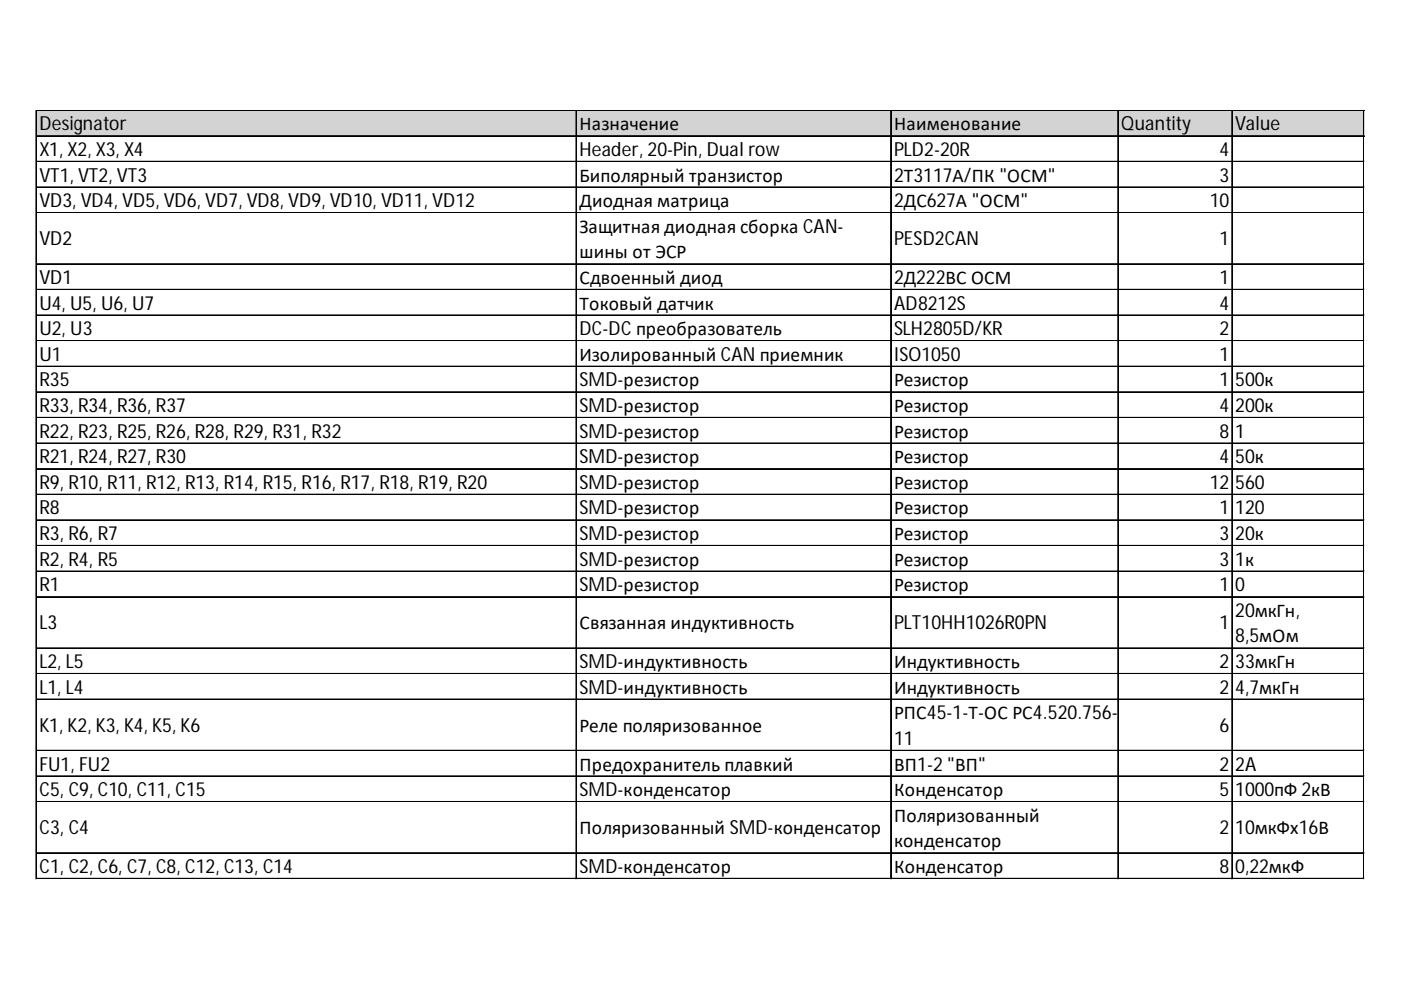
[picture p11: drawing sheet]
<svg xmlns="http://www.w3.org/2000/svg" width="297mm" height="210mm" viewBox="0 0 297 210" stroke-linecap="round" stroke-linejoin="round" font-family="sans-serif">
<defs><g id="words">
<g font-size="4.1">
<text x="8.4" y="27.6">Designator</text>
<text x="122.9" y="27.6">Назначение</text>
<text x="189.6" y="27.6">Наименование</text>
<text x="237.7" y="27.6">Quantity</text>
<text x="261.9" y="27.6">Value</text>
<text x="8.4" y="33.1">X1, X2, X3, X4</text>
<text x="122.9" y="33.1">Header, 20-Pin, Dual row</text>
<text x="189.6" y="33.1">PLD2-20R</text>
<text x="258.5" y="33.1">4</text>
<text x="8.4" y="38.5">VT1, VT2, VT3</text>
<text x="122.9" y="38.5">Биполярный транзистор</text>
<text x="189.6" y="38.5">2Т3117А/ПК &quot;ОСМ&quot;</text>
<text x="258.5" y="38.5">3</text>
<text x="8.4" y="43.9">VD3, VD4, VD5, VD6, VD7, VD8, VD9, VD10, VD11, VD12</text>
<text x="122.9" y="43.9">Диодная матрица</text>
<text x="189.6" y="43.9">2ДС627А &quot;ОСМ&quot;</text>
<text x="256.5" y="43.9">10</text>
<text x="8.4" y="52">VD2</text>
<text x="122.9" y="49.3">Защитная диодная сборка CAN-</text>
<text x="189.6" y="52">PESD2CAN</text>
<text x="258.5" y="52">1</text>
<text x="122.9" y="54.8">шины от ЭСР</text>
<text x="8.4" y="60.2">VD1</text>
<text x="8.4" y="65.6">U4, U5, U6, U7</text>
<text x="122.9" y="60.2">Сдвоенный диод</text>
<text x="122.9" y="65.6">Токовый датчик</text>
<text x="189.6" y="60.2">2Д222ВС ОСМ</text>
<text x="189.6" y="65.6">AD8212S</text>
<text x="258.5" y="60.2">1</text>
<text x="258.5" y="65.6">4</text>
<text x="8.4" y="71.1">U2, U3</text>
<text x="122.9" y="71.1">DC-DCпреобразователь</text>
<text x="189.6" y="71.1">SLH2805D/KR</text>
<text x="258.5" y="71.1">2</text>
<text x="8.4" y="76.5">U1</text>
<text x="122.9" y="76.5">Изолированный CAN приемник</text>
<text x="189.6" y="76.5">ISO1050</text>
<text x="258.5" y="76.5">1</text>
<text x="8.4" y="81.9">R35</text>
<text x="122.9" y="81.9">SMD-резистор</text>
<text x="189.6" y="81.9">Резистор</text>
<text x="258.5" y="81.9">1</text>
<text x="261.9" y="81.9">500к</text>
<text x="8.4" y="87.4">R33, R34, R36, R37</text>
<text x="122.9" y="87.4">SMD-резистор</text>
<text x="189.6" y="87.4">Резистор</text>
<text x="258.5" y="87.4">4</text>
<text x="261.9" y="87.4">200к</text>
<text x="8.4" y="92.8">R22, R23, R25, R26, R28, R29, R31, R32</text>
<text x="122.9" y="92.8">SMD-резистор</text>
<text x="189.6" y="92.8">Резистор</text>
<text x="258.5" y="92.8">8</text>
<text x="261.9" y="92.8">1</text>
<text x="8.4" y="98.2">R21, R24, R27, R30</text>
<text x="122.9" y="98.2">SMD-резистор</text>
<text x="189.6" y="98.2">Резистор</text>
<text x="258.5" y="98.2">4</text>
<text x="261.9" y="98.2">50к</text>
<text x="8.4" y="103.6">R9, R10, R11, R12, R13, R14, R15, R16, R17, R18, R19, R20</text>
<text x="122.9" y="103.6">SMD-резистор</text>
<text x="189.6" y="103.6">Резистор</text>
<text x="256.5" y="103.6">12</text>
<text x="261.9" y="103.6">560</text>
<text x="8.4" y="109.1">R8</text>
<text x="122.9" y="109.1">SMD-резистор</text>
<text x="189.6" y="109.1">Резистор</text>
<text x="258.5" y="109.1">1</text>
<text x="261.9" y="109.1">120</text>
<text x="8.4" y="114.5">R3, R6, R7</text>
<text x="8.4" y="119.9">R2, R4, R5</text>
<text x="122.9" y="114.5">SMD-резистор</text>
<text x="122.9" y="119.9">SMD-резистор</text>
<text x="189.6" y="114.5">Резистор</text>
<text x="189.6" y="119.9">Резистор</text>
<text x="258.5" y="114.5">3</text>
<text x="258.5" y="119.9">3</text>
<text x="261.9" y="114.5">20к</text>
<text x="261.9" y="119.9">1к</text>
<text x="8.4" y="125.4">R1</text>
<text x="122.9" y="125.4">SMD-резистор</text>
<text x="189.6" y="125.4">Резистор</text>
<text x="258.5" y="125.4">1</text>
<text x="261.9" y="125.4">0</text>
<text x="261.9" y="130.8">20мкГн,</text>
<text x="8.4" y="133.4">L3</text>
<text x="122.9" y="133.4">Связанная индуктивность</text>
<text x="189.6" y="133.4">PLT10HH1026R0PN</text>
<text x="258.5" y="133.4">1</text>
<text x="261.9" y="136.2">8,5мОм</text>
<text x="8.4" y="141.7">L2, L5</text>
<text x="122.9" y="141.7">SMD-индуктивность</text>
<text x="189.6" y="141.7">Индуктивность</text>
<text x="258.5" y="141.7">2</text>
<text x="261.9" y="141.7">33мкГн</text>
<text x="8.4" y="147.1">L1, L4</text>
<text x="122.9" y="147.1">SMD-индуктивность</text>
<text x="189.6" y="147.1">Индуктивность</text>
<text x="258.5" y="147.1">2</text>
<text x="261.9" y="147.1">4,7мкГн</text>
<text x="8.4" y="155.1">K1, K2, K3, K4, K5, K6</text>
<text x="122.9" y="155.1">Реле поляризованное</text>
<text x="189.6" y="152.5">РПС45-1-Т-ОС РС4.520.756-</text>
<text x="258.5" y="155.1">6</text>
<text x="189.6" y="157.9">11</text>
<text x="8.4" y="163.4">FU1, FU2</text>
<text x="122.9" y="163.4">Предохранитель плавкий</text>
<text x="189.6" y="163.4">ВП1-2 &quot;ВП&quot;</text>
<text x="258.5" y="163.4">2</text>
<text x="261.9" y="163.4">2A</text>
<text x="8.4" y="168.8">C5, C9, C10, C11, C15</text>
<text x="122.9" y="168.8">SMD-конденсатор</text>
<text x="189.6" y="168.8">Конденсатор</text>
<text x="258.5" y="168.8">5</text>
<text x="261.9" y="168.8">1000пФ 2кВ</text>
<text x="8.4" y="176.8">C3, C4</text>
<text x="122.9" y="176.8">Поляризованный SMD-конденсатор</text>
<text x="189.6" y="174.2">Поляризованный</text>
<text x="189.6" y="179.7">конденсатор</text>
<text x="258.5" y="176.8">2</text>
<text x="261.9" y="176.8">10мкФх16В</text>
<text x="8.4" y="185.1">C1, C2, C6, C7, C8, C12, C13, C14</text>
<text x="122.9" y="185.1">SMD-конденсатор</text>
<text x="189.6" y="185.1">Конденсатор</text>
<text x="258.5" y="185.1">8</text>
<text x="261.9" y="185.1">0,22мкФ</text>
</g>
</g></defs>
<path d="M7.8 23.5h281.5v5.5h-281.5z" fill="#d3d3d3"/>
<g fill="none" stroke="#000" stroke-width=".21">
<path d="M7.6 23.3v163.1M7.7 23.3v163.1M7.8 23.3h281.5M7.8 23.4h281.5M7.8 28.8h281.5M7.8 28.9h281.5M7.8 34.2h281.5M7.8 34.3h281.5M7.8 39.6h281.5M7.8 39.7h281.5M122.1 23.5v162.9M122.2 23.5v162.9"/>
<path d="M188.8 23.5v162.9M188.9 23.5v162.9M237 23.5v162.9M237.1 23.5v162.9M261.2 23.5v162.9M261.3 23.5v162.9M289.1 23.5v162.9M289.2 23.5v162.9M7.8 45.1h281.5M7.8 55.9h281.5M7.8 56h281.5M7.8 61.3h281.5"/>
<path d="M7.8 61.4h281.5M7.8 66.8h281.5M7.8 66.9h281.5M7.8 72.2h281.5M7.8 72.3h281.5M7.8 77.6h281.5M7.8 77.7h281.5M7.8 83.1h281.5M7.8 83.2h281.5M7.8 88.5h281.5M7.8 88.6h281.5M7.8 93.9h281.5"/>
<path d="M7.8 94h281.5M7.8 99.3h281.5M7.8 99.4h281.5M7.8 104.8h281.5M7.8 104.9h281.5M7.8 110.2h281.5M7.8 110.3h281.5M7.8 115.6h281.5M7.8 115.7h281.5M7.8 121.1h281.5M7.8 121.2h281.5M7.8 126.5h281.5"/>
<path d="M7.8 126.6h281.5M7.8 137.4h281.5M7.8 142.8h281.5M7.8 142.9h281.5M7.8 148.2h281.5M7.8 148.3h281.5M7.8 159.1h281.5M7.8 159.2h281.5M7.8 164.5h281.5M7.8 164.6h281.5M7.8 169.9h281.5M7.8 170h281.5"/>
<path d="M7.8 180.8h281.5M7.8 180.9h281.5M7.8 186.2h281.5M7.8 186.3h281.5"/>
</g>
<path d="M7.6 186.4v.1" fill="none" stroke="#d4d4d4" stroke-width=".21"/>
<path d="M7.6 186.4l.2 .1z" fill="#d4d4d4"/>
<path d="M122.1 186.4v.1" fill="none" stroke="#d4d4d4" stroke-width=".21"/>
<path d="M122.1 186.4l.2 .1z" fill="#d4d4d4"/>
<path d="M188.8 186.4v.1" fill="none" stroke="#d4d4d4" stroke-width=".21"/>
<path d="M188.8 186.4l.2 .1z" fill="#d4d4d4"/>
<path d="M237 186.4v.1" fill="none" stroke="#d4d4d4" stroke-width=".21"/>
<path d="M237 186.4l.2 .1z" fill="#d4d4d4"/>
<path d="M261.2 186.4v.1" fill="none" stroke="#d4d4d4" stroke-width=".21"/>
<path d="M261.2 186.4l.2 .1z" fill="#d4d4d4"/>
<path d="M289.1 186.4v.1" fill="none" stroke="#d4d4d4" stroke-width=".21"/>
<path d="M289.1 186.4l.2 .1z" fill="#d4d4d4"/>
<path d="M289.3 34.2h.1" fill="none" stroke="#d4d4d4" stroke-width=".21"/>
<path d="M289.3 34.2v.2z" fill="#d4d4d4"/>
<path d="M289.3 39.6h.1" fill="none" stroke="#d4d4d4" stroke-width=".21"/>
<path d="M289.3 39.6v.2z" fill="#d4d4d4"/>
<path d="M289.3 45.1h.1" fill="none" stroke="#d4d4d4" stroke-width=".21"/>
<path d="M289.3 45.1v.1z" fill="#d4d4d4"/>
<path d="M289.3 55.9h.1" fill="none" stroke="#d4d4d4" stroke-width=".21"/>
<path d="M289.3 55.9v.2z" fill="#d4d4d4"/>
<path d="M289.3 61.3h.1" fill="none" stroke="#d4d4d4" stroke-width=".21"/>
<path d="M289.3 61.3v.2z" fill="#d4d4d4"/>
<path d="M289.3 66.8h.1" fill="none" stroke="#d4d4d4" stroke-width=".21"/>
<path d="M289.3 66.8v.2z" fill="#d4d4d4"/>
<path d="M289.3 72.2h.1" fill="none" stroke="#d4d4d4" stroke-width=".21"/>
<path d="M289.3 72.2v.2z" fill="#d4d4d4"/>
<path d="M289.3 77.6h.1" fill="none" stroke="#d4d4d4" stroke-width=".21"/>
<path d="M289.3 77.6v.2z" fill="#d4d4d4"/>
<path d="M289.3 83.1h.1" fill="none" stroke="#d4d4d4" stroke-width=".21"/>
<path d="M289.3 83.1v.1z" fill="#d4d4d4"/>
<path d="M289.3 88.5h.1" fill="none" stroke="#d4d4d4" stroke-width=".21"/>
<path d="M289.3 88.5v.2z" fill="#d4d4d4"/>
<path d="M289.3 93.9h.1" fill="none" stroke="#d4d4d4" stroke-width=".21"/>
<path d="M289.3 93.9v.2z" fill="#d4d4d4"/>
<path d="M289.3 99.3h.1" fill="none" stroke="#d4d4d4" stroke-width=".21"/>
<path d="M289.3 99.3v.2z" fill="#d4d4d4"/>
<path d="M289.3 104.8h.1" fill="none" stroke="#d4d4d4" stroke-width=".21"/>
<path d="M289.3 104.8v.2z" fill="#d4d4d4"/>
<path d="M289.3 110.2h.1" fill="none" stroke="#d4d4d4" stroke-width=".21"/>
<path d="M289.3 110.2v.2z" fill="#d4d4d4"/>
<path d="M289.3 115.6h.1" fill="none" stroke="#d4d4d4" stroke-width=".21"/>
<path d="M289.3 115.6v.2z" fill="#d4d4d4"/>
<path d="M289.3 121.1h.1" fill="none" stroke="#d4d4d4" stroke-width=".21"/>
<path d="M289.3 121.1v.2z" fill="#d4d4d4"/>
<path d="M289.3 126.5h.1" fill="none" stroke="#d4d4d4" stroke-width=".21"/>
<path d="M289.3 126.5v.2z" fill="#d4d4d4"/>
<path d="M289.3 137.4h.1" fill="none" stroke="#d4d4d4" stroke-width=".21"/>
<path d="M289.3 137.4v.1z" fill="#d4d4d4"/>
<path d="M289.3 142.8h.1" fill="none" stroke="#d4d4d4" stroke-width=".21"/>
<path d="M289.3 142.8v.2z" fill="#d4d4d4"/>
<path d="M289.3 148.2h.1" fill="none" stroke="#d4d4d4" stroke-width=".21"/>
<path d="M289.3 148.2v.2z" fill="#d4d4d4"/>
<path d="M289.3 159.1h.1" fill="none" stroke="#d4d4d4" stroke-width=".21"/>
<path d="M289.3 159.1v.2z" fill="#d4d4d4"/>
<path d="M289.3 164.5h.1" fill="none" stroke="#d4d4d4" stroke-width=".21"/>
<path d="M289.3 164.5v.2z" fill="#d4d4d4"/>
<path d="M289.3 169.9h.1" fill="none" stroke="#d4d4d4" stroke-width=".21"/>
<path d="M289.3 169.9v.2z" fill="#d4d4d4"/>
<path d="M289.3 180.8h.1" fill="none" stroke="#d4d4d4" stroke-width=".21"/>
<path d="M289.3 180.8v.2z" fill="#d4d4d4"/>
<path d="M289.3 186.2h.1" fill="none" stroke="#d4d4d4" stroke-width=".21"/>
<path d="M289.3 186.2v.2z" fill="#d4d4d4"/>
<use href="#words"/>
</svg>
